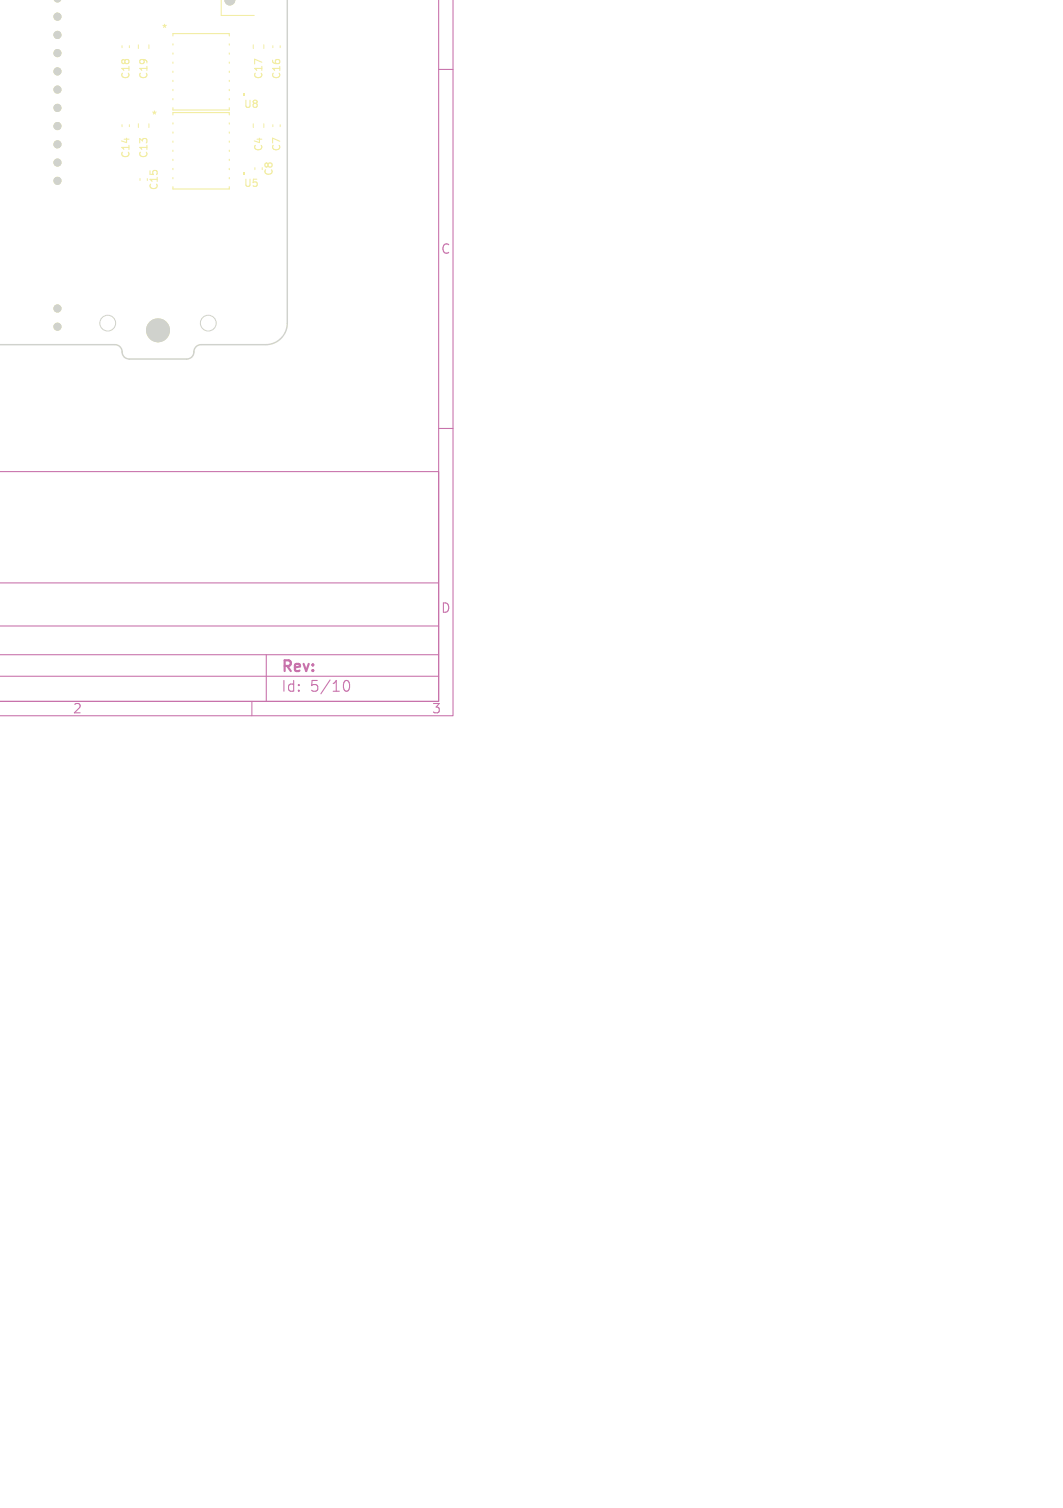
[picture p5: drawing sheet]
<svg xmlns="http://www.w3.org/2000/svg" width="148mm" height="210mm" viewBox="0 0 148 210" stroke-linecap="round" stroke-linejoin="round" font-family="sans-serif">
<defs><g id="words">
<g font-size="2.1" fill="#c872ab">
<text x="39.1" y="94">Rev:</text>
<text x="39.1" y="96.6">Id:</text>
<text x="43.2" y="96.6">5/10</text>
</g>
<g font-size="1.8" fill="#c872ab">
<text x="61.3" y="35.5">C</text>
<text x="61.3" y="85.5">D</text>
<text x="10.1" y="99.6">2</text>
<text x="60.1" y="99.6">3</text>
</g>
<g font-size="1.4" fill="#f2eda1">
<text x="22.4" y="4.7">*</text>
<text x="18.2" y="11.2" transform="rotate(-90 18.2 11.2)">C18</text>
<text x="20.7" y="11.2" transform="rotate(-90 20.7 11.2)">C19</text>
<text x="36.7" y="11.2" transform="rotate(-90 36.7 11.2)">C17</text>
<text x="39.2" y="11.2" transform="rotate(-90 39.2 11.2)">C16</text>
<text x="21" y="16.7">*</text>
<text x="33.9" y="15.2">U8</text>
<text x="18.2" y="22.2" transform="rotate(-90 18.2 22.2)">C14</text>
<text x="20.7" y="22.2" transform="rotate(-90 20.7 22.2)">C13</text>
<text x="36.7" y="21.2" transform="rotate(-90 36.7 21.2)">C4</text>
<text x="39.2" y="21.2" transform="rotate(-90 39.2 21.2)">C7</text>
<text x="22.2" y="26.6" transform="rotate(-90 22.2 26.6)">C15</text>
<text x="33.9" y="26.2">U5</text>
<text x="38.2" y="24.6" transform="rotate(-90 38.2 24.6)">C8</text>
</g>
</g></defs>
<path d="M61.1 0v97.7h-61.2h61.2v-32h-61.1M63.1 0v99.7h-63.1M61.1 9.7h2M61.1 59.7h2M0 94.2h61.1M0 91.2h61.1M0 87.2h61.1M0 81.2h61.1M35.1 97.7v2M37.1 91.2v6.5M47.8 95.3a.55 .55 0 0 1 .4-.5h.1a.94 .94 0 0 1 0 1.5h-.1a.55 .55 0 0 1-.4-.6" fill="none" stroke="#c872ab" stroke-width=".15"/>
<path d="M19.3 17.2v.6M20.7 17.2v.6M35.3 17.2v.6M36.7 17.2v.6M38 17.4v.2M39 17.4v.2M19.5 24.9v.2M20.5 24.9v.2M35.5 23.3v.3M36.5 23.3v.3" fill="none" stroke="#f2eda1" stroke-width=".14"/>
<g fill="none" stroke="#f2eda1" stroke-width=".15">
<path d="M24.1 16v-.3h7.8v.3M24.1 17.1v.2M24.1 18.4v.1M24.1 19.6v.2M31.9 17.1v.2M31.9 18.4v.1M31.9 19.6v.2M24.1 20.9v.2M24.1 22.2v.2M24.1 23.5v.1M24.1 24.7v.2M24.1 26v.3h7.8v-.3"/>
<path d="M31.9 20.9v.2M31.9 22.2v.2M31.9 23.5v.1M31.9 24.7v.2"/>
</g>
<path d="M33.9 24h.2v.4h-.2z" fill="#f2eda1"/>
<path d="M30.8 0v2.2h4.6M17 6.4v.2M18 6.4v.2M19.3 6.2v.6M20.7 6.2v.6M35.3 6.2v.6M36.7 6.2v.6" fill="none" stroke="#f2eda1" stroke-width=".14"/>
<g fill="none" stroke="#f2eda1" stroke-width=".15">
<path d="M24.1 5v-.3h7.8v.3M24.1 6.1v.2M24.1 7.4v.1M24.1 8.6v.2M24.1 9.9v.2M24.1 11.2v.2M24.1 12.5v.1M24.1 13.7v.2M24.1 15v.3h7.8v-.3M31.9 6.1v.2M31.9 7.4v.1M31.9 8.6v.2"/>
<path d="M31.9 9.9v.2M31.9 11.2v.2M31.9 12.5v.1M31.9 13.7v.2"/>
</g>
<path d="M33.9 13h.2v.4h-.2z" fill="#f2eda1"/>
<path d="M17 17.4v.2M18 17.4v.2M38 6.4v.2M39 6.4v.2" fill="none" stroke="#f2eda1" stroke-width=".14"/>
<g fill="#f2eda1" stroke="#f2eda1" stroke-width=".14">
<path d="M7.5 -.1h1a.54 .54 0 0 1-.5 .4 .54 .54 0 0 1-.5-.4z"/>
<path d="M31.3 0l1.3-.1a.68 .68 0 0 1-.6 .8 .68 .68 0 0 1-.7-.7z"/>
<circle cx="22" cy="46" r="1.6"/>
<circle cx="8" cy="25.2" r=".5"/>
<circle cx="8" cy="22.6" r=".5"/>
<circle cx="8" cy="20.1" r=".5"/>
<circle cx="8" cy="17.6" r=".5"/>
<circle cx="8" cy="15" r=".5"/>
<circle cx="8" cy="12.5" r=".5"/>
<circle cx="8" cy="9.9" r=".5"/>
<circle cx="8" cy="7.4" r=".5"/>
<circle cx="8" cy="4.9" r=".5"/>
<circle cx="8" cy="2.3" r=".5"/>
<circle cx="8" cy="43" r=".5"/>
<circle cx="8" cy="45.5" r=".5"/>
</g>
<path d="M40 0v45a3 3 0 0 1-3 3h-9a1.09 1.09 0 0 0-1 1.3l-.4 .5-.5 .2h-8.1a1.09 1.09 0 0 1-1-1.3l-.4-.5-.6-.2h-16.1" fill="none" stroke="#d0d2cd" stroke-width=".2"/>
<g fill="none" stroke="#d0d2cd" stroke-width=".14">
<circle cx="15" cy="45" r="1.1"/>
<circle cx="29" cy="45" r="1.1"/>
</g>
<g fill="#d0d2cd" stroke="#d0d2cd" stroke-width=".14">
<path d="M7.5 -.1h1a.54 .54 0 0 1-.5 .4 .54 .54 0 0 1-.5-.4z"/>
<path d="M31.3 0l1.3-.1a.68 .68 0 0 1-.6 .8 .68 .68 0 0 1-.7-.7z"/>
<circle cx="22" cy="46" r="1.6"/>
<circle cx="8" cy="25.2" r=".5"/>
<circle cx="8" cy="22.6" r=".5"/>
<circle cx="8" cy="20.1" r=".5"/>
<circle cx="8" cy="17.6" r=".5"/>
<circle cx="8" cy="15" r=".5"/>
<circle cx="8" cy="12.5" r=".5"/>
<circle cx="8" cy="9.9" r=".5"/>
<circle cx="8" cy="7.4" r=".5"/>
<circle cx="8" cy="4.9" r=".5"/>
<circle cx="8" cy="2.3" r=".5"/>
<circle cx="8" cy="43" r=".5"/>
<circle cx="8" cy="45.5" r=".5"/>
</g>
<use href="#words"/>
</svg>
